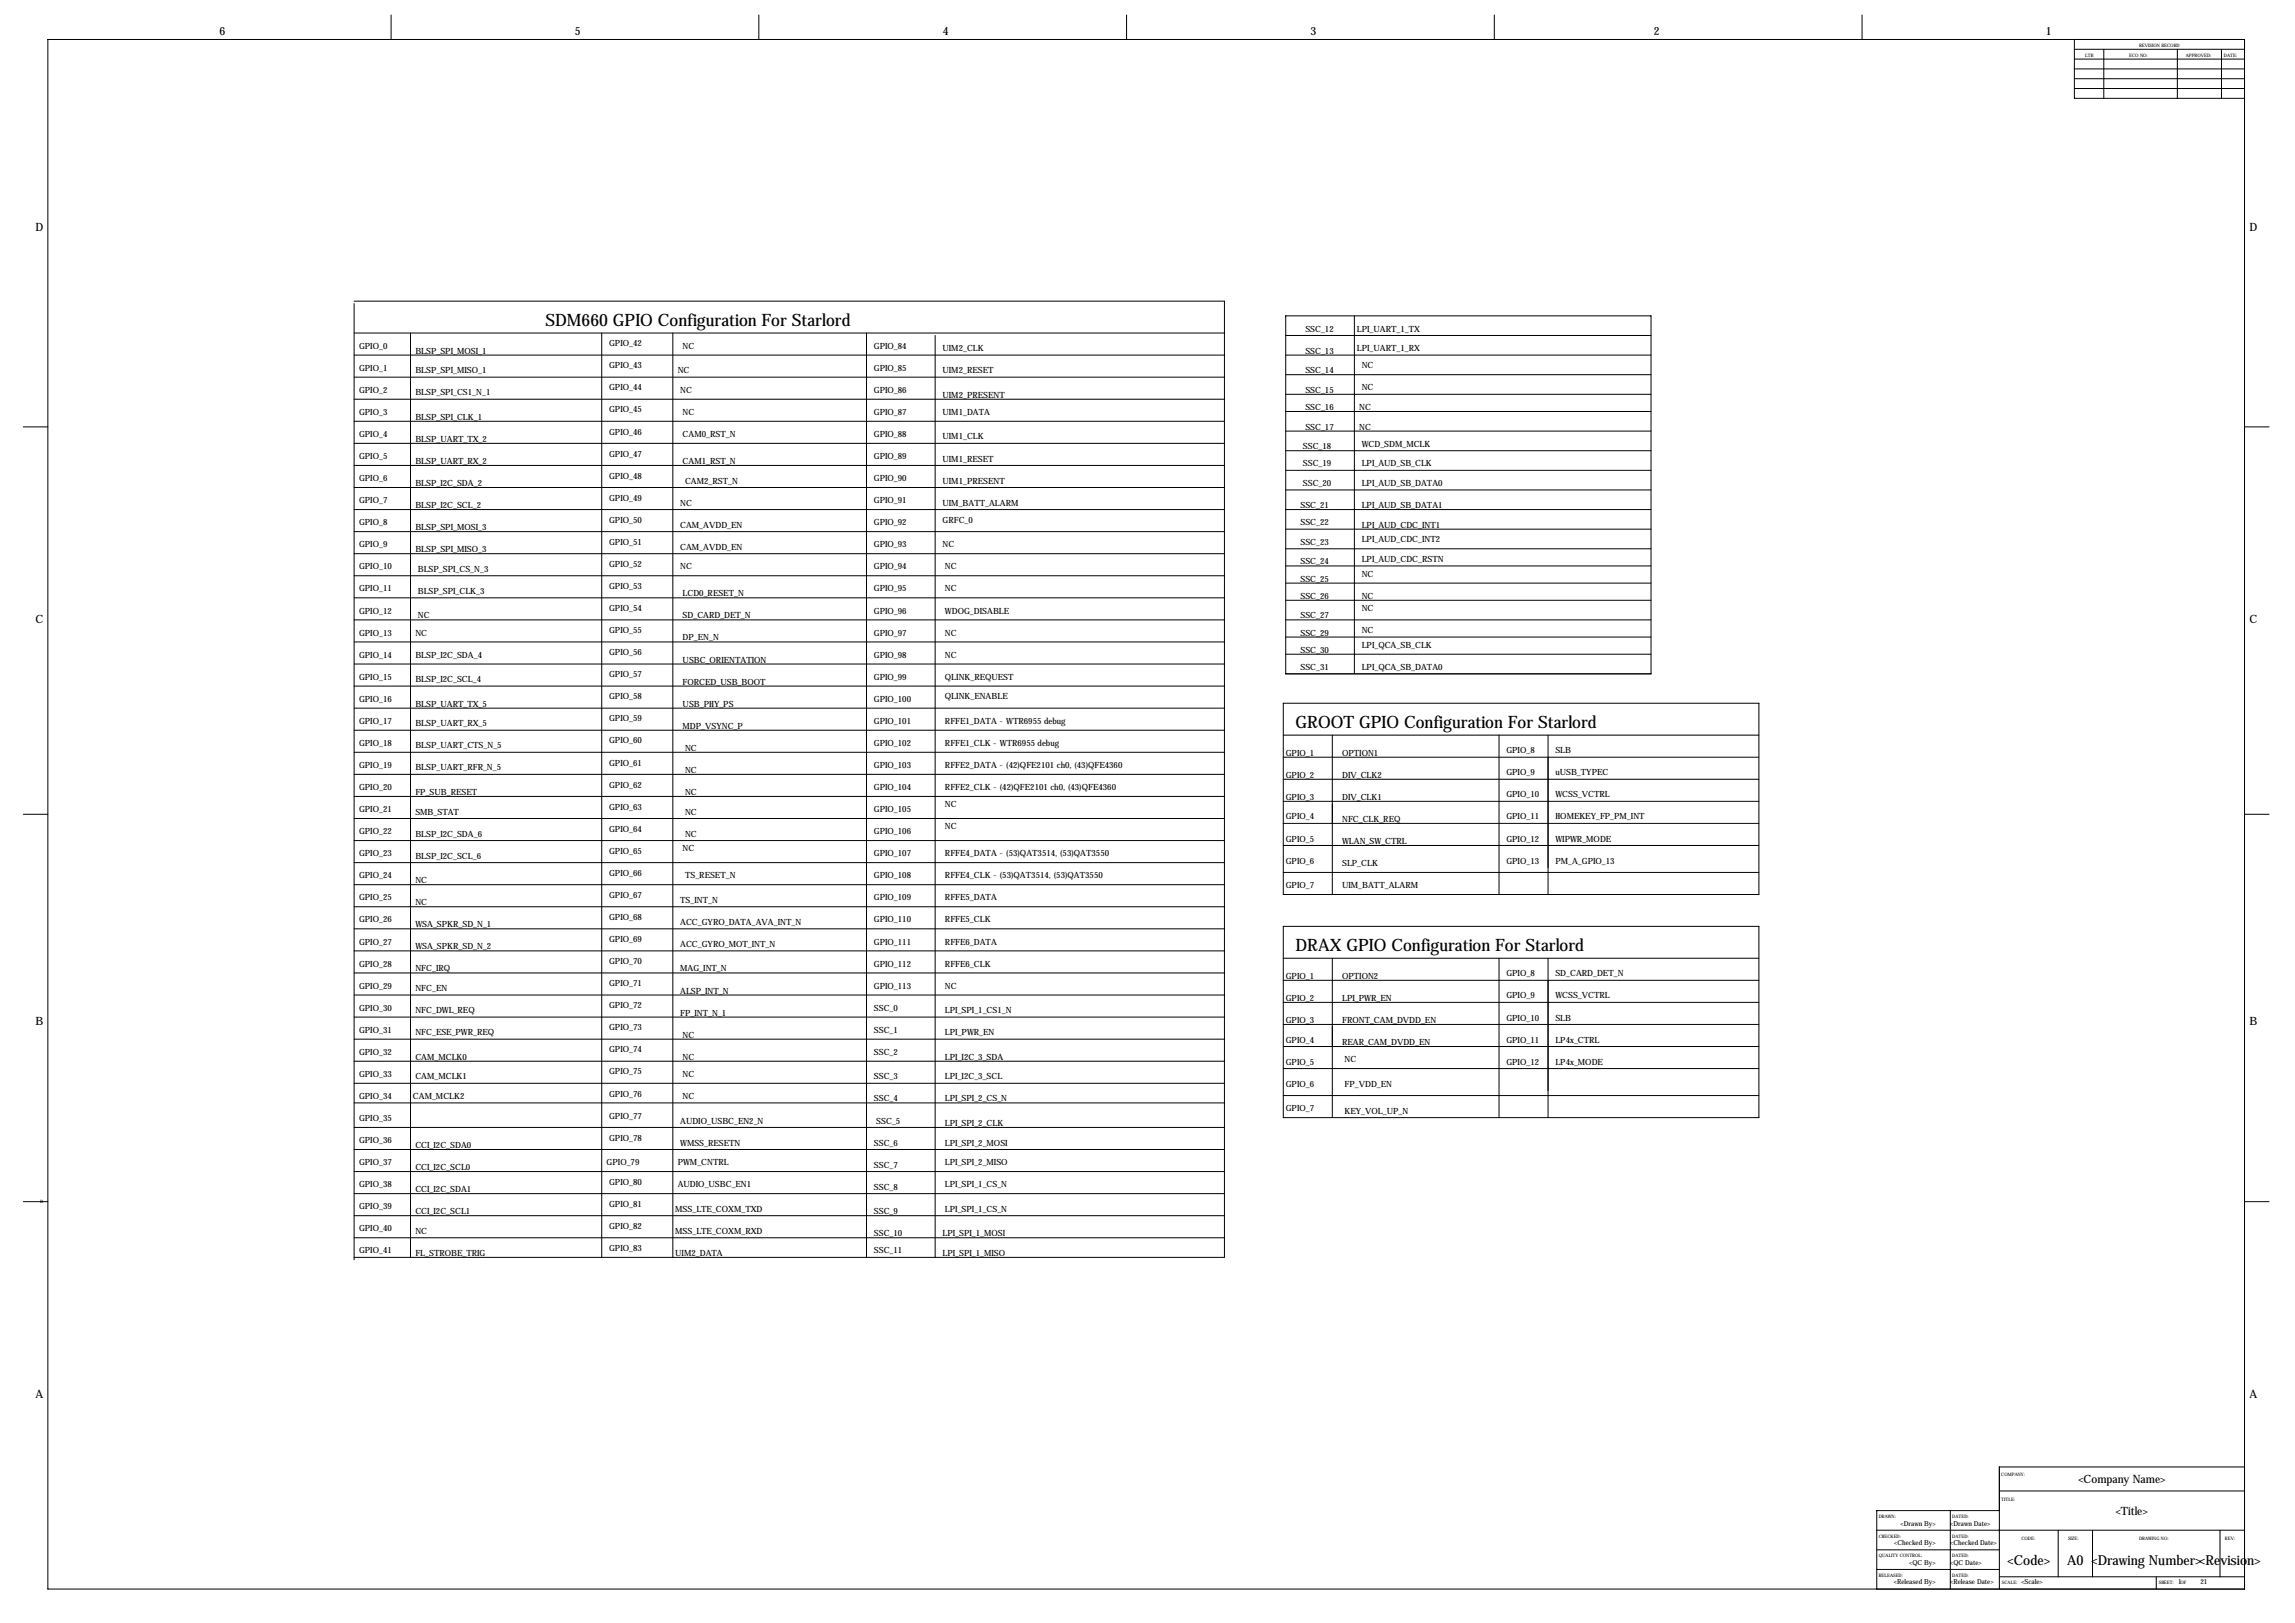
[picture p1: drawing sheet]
<svg xmlns="http://www.w3.org/2000/svg" width="1189mm" height="841mm" viewBox="0 0 1189 841" stroke-linecap="round" stroke-linejoin="round" font-family="sans-serif">
<defs><g id="words">
<g font-size="8.8">
<text x="282" y="169">SDM660 GPIO Configuration For Starlord</text>
<text x="671" y="377">GROOT GPIO Configuration For Starlord</text>
<text x="671" y="493">DRAX GPIO Configuration For Starlord</text>
</g>
<g font-size="7.1">
<text x="1040" y="811">&lt;Code&gt;</text>
<text x="1071" y="811">A0 &lt;Drawing Number&gt;&lt;Revision&gt;</text>
</g>
<g font-size="5.9">
<text x="114" y="18">6</text>
<text x="298" y="18">5</text>
<text x="488" y="18">4</text>
<text x="679" y="18">3</text>
<text x="857" y="18">2</text>
<text x="1060" y="18">1</text>
<text x="18" y="120">D</text>
<text x="1165" y="120">D</text>
<text x="18" y="323">C</text>
<text x="1165" y="323">C</text>
<text x="18" y="531">B</text>
<text x="1165" y="531">B</text>
<text x="18" y="724">A</text>
<text x="1165" y="724">A</text>
<text x="1077" y="768">&lt;Company Name&gt;</text>
<text x="1096" y="785">&lt;Title&gt;</text>
</g>
<g font-size="4.4">
<text x="676" y="172">SSC_12</text>
<text x="703" y="172">LPI_UART_1_TX</text>
<text x="316" y="179">GPIO_42</text>
<text x="186" y="181">GPIO_0</text>
<text x="215" y="183">BLSP_SPI_MOSI_1</text>
<text x="354" y="181">NC</text>
<text x="453" y="181">GPIO_84</text>
<text x="488" y="182">UIM2_CLK</text>
<text x="676" y="183">SSC_13</text>
<text x="703" y="182">LPI_UART_1_RX</text>
<text x="316" y="191">GPIO_43</text>
<text x="705" y="191">NC</text>
<text x="186" y="192">GPIO_1</text>
<text x="215" y="193">BLSP_SPI_MISO_1</text>
<text x="351" y="193">NC</text>
<text x="453" y="192">GPIO_85</text>
<text x="488" y="193">UIM2_RESET</text>
<text x="676" y="193">SSC_14</text>
<text x="186" y="203">GPIO_2</text>
<text x="316" y="202">GPIO_44</text>
<text x="352" y="203">NC</text>
<text x="453" y="203">GPIO_86</text>
<text x="676" y="203">SSC_15</text>
<text x="705" y="202">NC</text>
<text x="215" y="205">BLSP_SPI_CS1_N_1</text>
<text x="488" y="206">UIM2_PRESENT</text>
<text x="186" y="215">GPIO_3</text>
<text x="316" y="214">GPIO_45</text>
<text x="354" y="215">NC</text>
<text x="453" y="215">GPIO_87</text>
<text x="488" y="215">UIM1_DATA</text>
<text x="676" y="212">SSC_16</text>
<text x="704" y="212">NC</text>
<text x="215" y="217">BLSP_SPI_CLK_1</text>
<text x="186" y="226">GPIO_4</text>
<text x="316" y="225">GPIO_46</text>
<text x="354" y="226">CAM0_RST_N</text>
<text x="453" y="226">GPIO_88</text>
<text x="488" y="228">UIM1_CLK</text>
<text x="676" y="223">SSC_17</text>
<text x="704" y="223">NC</text>
<text x="215" y="229">BLSP_UART_TX_2</text>
<text x="675" y="233">SSC_18</text>
<text x="705" y="231">WCD_SDM_MCLK</text>
<text x="186" y="238">GPIO_5</text>
<text x="316" y="237">GPIO_47</text>
<text x="453" y="238">GPIO_89</text>
<text x="488" y="239">UIM1_RESET</text>
<text x="215" y="240">BLSP_UART_RX_2</text>
<text x="354" y="240">CAM1_RST_N</text>
<text x="675" y="242">SSC_19</text>
<text x="705" y="242">LPI_AUD_SB_CLK</text>
<text x="186" y="249">GPIO_6</text>
<text x="215" y="252">BLSP_I2C_SDA_2</text>
<text x="316" y="248">GPIO_48</text>
<text x="355" y="250">CAM2_RST_N</text>
<text x="453" y="249">GPIO_90</text>
<text x="488" y="250">UIM1_PRESENT</text>
<text x="675" y="252">SSC_20</text>
<text x="705" y="252">LPI_AUD_SB_DATA0</text>
<text x="186" y="261">GPIO_7</text>
<text x="215" y="263">BLSP_I2C_SCL_2</text>
<text x="316" y="259">GPIO_49</text>
<text x="352" y="262">NC</text>
<text x="453" y="261">GPIO_91</text>
<text x="488" y="262">UIM_BATT_ALARM</text>
<text x="674" y="263">SSC_21</text>
<text x="705" y="263">LPI_AUD_SB_DATA1</text>
<text x="186" y="272">GPIO_8</text>
<text x="215" y="275">BLSP_SPI_MOSI_3</text>
<text x="316" y="271">GPIO_50</text>
<text x="352" y="273">CAM_AVDD_EN</text>
<text x="453" y="272">GPIO_92</text>
<text x="488" y="271">GRFC_0</text>
<text x="674" y="272">SSC_22</text>
<text x="705" y="273">LPI_AUD_CDC_INT1</text>
<text x="705" y="281">LPI_AUD_CDC_INT2</text>
<text x="186" y="283">GPIO_9</text>
<text x="215" y="286">BLSP_SPI_MISO_3</text>
<text x="316" y="282">GPIO_51</text>
<text x="352" y="285">CAM_AVDD_EN</text>
<text x="453" y="283">GPIO_93</text>
<text x="488" y="283">NC</text>
<text x="674" y="282">SSC_23</text>
<text x="316" y="294">GPIO_52</text>
<text x="674" y="292">SSC_24</text>
<text x="705" y="291">LPI_AUD_CDC_RSTN</text>
<text x="186" y="295">GPIO_10</text>
<text x="216" y="296">BLSP_SPI_CS_N_3</text>
<text x="352" y="295">NC</text>
<text x="453" y="295">GPIO_94</text>
<text x="490" y="295">NC</text>
<text x="705" y="299">NC</text>
<text x="316" y="305">GPIO_53</text>
<text x="674" y="301">SSC_25</text>
<text x="186" y="306">GPIO_11</text>
<text x="216" y="308">BLSP_SPI_CLK_3</text>
<text x="354" y="309">LCD0_RESET_N</text>
<text x="453" y="306">GPIO_95</text>
<text x="490" y="306">NC</text>
<text x="674" y="310">SSC_26</text>
<text x="705" y="310">NC</text>
<text x="186" y="318">GPIO_12</text>
<text x="316" y="317">GPIO_54</text>
<text x="453" y="318">GPIO_96</text>
<text x="490" y="318">WDOG_DISABLE</text>
<text x="705" y="317">NC</text>
<text x="216" y="320">NC</text>
<text x="354" y="320">SD_CARD_DET_N</text>
<text x="674" y="320">SSC_27</text>
<text x="186" y="329">GPIO_13</text>
<text x="215" y="329">NC</text>
<text x="316" y="328">GPIO_55</text>
<text x="453" y="329">GPIO_97</text>
<text x="490" y="329">NC</text>
<text x="674" y="329">SSC_29</text>
<text x="705" y="328">NC</text>
<text x="354" y="332">DP_EN_N</text>
<text x="705" y="336">LPI_QCA_SB_CLK</text>
<text x="186" y="341">GPIO_14</text>
<text x="215" y="341">BLSP_I2C_SDA_4</text>
<text x="316" y="339">GPIO_56</text>
<text x="453" y="341">GPIO_98</text>
<text x="490" y="341">NC</text>
<text x="674" y="338">SSC_30</text>
<text x="354" y="343">USBC_ORIENTATION</text>
<text x="674" y="347">SSC_31</text>
<text x="705" y="347">LPI_QCA_SB_DATA0</text>
<text x="186" y="352">GPIO_15</text>
<text x="215" y="353">BLSP_I2C_SCL_4</text>
<text x="316" y="351">GPIO_57</text>
<text x="453" y="352">GPIO_99</text>
<text x="490" y="352">QLINK_REQUEST</text>
<text x="354" y="355">FORCED_USB_BOOT</text>
<text x="186" y="364">GPIO_16</text>
<text x="316" y="362">GPIO_58</text>
<text x="453" y="364">GPIO_100</text>
<text x="490" y="362">QLINK_ENABLE</text>
<text x="215" y="366">BLSP_UART_TX_5</text>
<text x="354" y="366">USB_PHY_PS</text>
<text x="186" y="375">GPIO_17</text>
<text x="215" y="376">BLSP_UART_RX_5</text>
<text x="316" y="374">GPIO_59</text>
<text x="354" y="377">MDP_VSYNC_P</text>
<text x="453" y="375">GPIO_101</text>
<text x="490" y="375">RFFE1_DATA - WTR6955 debug</text>
<text x="186" y="386">GPIO_18</text>
<text x="215" y="388">BLSP_UART_CTS_N_5</text>
<text x="316" y="385">GPIO_60</text>
<text x="355" y="389">NC</text>
<text x="453" y="386">GPIO_102</text>
<text x="490" y="386">RFFE1_CLK - WTR6955 debug</text>
<text x="666" y="391">GPIO_1</text>
<text x="695" y="391">OPTION1</text>
<text x="780" y="390">GPIO_8</text>
<text x="806" y="390">SLB</text>
<text x="186" y="398">GPIO_19</text>
<text x="215" y="399">BLSP_UART_RFR_N_5</text>
<text x="316" y="397">GPIO_61</text>
<text x="355" y="400">NC</text>
<text x="453" y="398">GPIO_103</text>
<text x="490" y="398">RFFE2_DATA - (42)QFE2101 ch0, (43)QFE4360</text>
<text x="780" y="402">GPIO_9</text>
<text x="806" y="402">uUSB_TYPEC</text>
<text x="316" y="408">GPIO_62</text>
<text x="666" y="403">GPIO_2</text>
<text x="695" y="403">DIV_CLK2</text>
<text x="186" y="409">GPIO_20</text>
<text x="215" y="412">FP_SUB_RESET</text>
<text x="355" y="412">NC</text>
<text x="453" y="409">GPIO_104</text>
<text x="490" y="409">RFFE2_CLK - (42)QFE2101 ch0, (43)QFE4360</text>
<text x="780" y="413">GPIO_10</text>
<text x="806" y="413">WCSS_VCTRL</text>
<text x="316" y="419">GPIO_63</text>
<text x="490" y="418">NC</text>
<text x="666" y="414">GPIO_3</text>
<text x="695" y="414">DIV_CLK1</text>
<text x="186" y="421">GPIO_21</text>
<text x="215" y="422">SMB_STAT</text>
<text x="355" y="422">NC</text>
<text x="453" y="421">GPIO_105</text>
<text x="666" y="424">GPIO_4</text>
<text x="695" y="426">NFC_CLK_REQ</text>
<text x="780" y="424">GPIO_11</text>
<text x="806" y="424">HOMEKEY_FP_PM_INT</text>
<text x="316" y="431">GPIO_64</text>
<text x="490" y="430">NC</text>
<text x="186" y="432">GPIO_22</text>
<text x="215" y="433">BLSP_I2C_SDA_6</text>
<text x="355" y="433">NC</text>
<text x="453" y="432">GPIO_106</text>
<text x="666" y="436">GPIO_5</text>
<text x="695" y="437">WLAN_SW_CTRL</text>
<text x="780" y="436">GPIO_12</text>
<text x="806" y="436">WIPWR_MODE</text>
<text x="186" y="444">GPIO_23</text>
<text x="316" y="442">GPIO_65</text>
<text x="354" y="441">NC</text>
<text x="453" y="444">GPIO_107</text>
<text x="490" y="444">RFFE4_DATA - (53)QAT3514, (53)QAT3550</text>
<text x="215" y="445">BLSP_I2C_SCL_6</text>
<text x="666" y="447">GPIO_6</text>
<text x="695" y="449">SLP_CLK</text>
<text x="780" y="447">GPIO_13</text>
<text x="806" y="447">PM_A_GPIO_13</text>
<text x="186" y="455">GPIO_24</text>
<text x="316" y="454">GPIO_66</text>
<text x="355" y="455">TS_RESET_N</text>
<text x="453" y="455">GPIO_108</text>
<text x="490" y="455">RFFE4_CLK - (53)QAT3514, (53)QAT3550</text>
<text x="215" y="457">NC</text>
<text x="666" y="460">GPIO_7</text>
<text x="695" y="460">UIM_BATT_ALARM</text>
<text x="186" y="466">GPIO_25</text>
<text x="316" y="465">GPIO_67</text>
<text x="352" y="468">TS_INT_N</text>
<text x="453" y="466">GPIO_109</text>
<text x="490" y="466">RFFE5_DATA</text>
<text x="215" y="469">NC</text>
<text x="186" y="478">GPIO_26</text>
<text x="316" y="477">GPIO_68</text>
<text x="352" y="479">ACC_GYRO_DATA_AVA_INT_N</text>
<text x="453" y="478">GPIO_110</text>
<text x="490" y="478">RFFE5_CLK</text>
<text x="215" y="480">WSA_SPKR_SD_N_1</text>
<text x="186" y="489">GPIO_27</text>
<text x="215" y="492">WSA_SPKR_SD_N_2</text>
<text x="316" y="488">GPIO_69</text>
<text x="352" y="491">ACC_GYRO_MOT_INT_N</text>
<text x="453" y="489">GPIO_111</text>
<text x="490" y="489">RFFE6_DATA</text>
<text x="186" y="501">GPIO_28</text>
<text x="215" y="503">NFC_IRQ</text>
<text x="316" y="499">GPIO_70</text>
<text x="352" y="503">MAG_INT_N</text>
<text x="453" y="501">GPIO_112</text>
<text x="490" y="501">RFFE6_CLK</text>
<text x="666" y="507">GPIO_1</text>
<text x="695" y="507">OPTION2</text>
<text x="780" y="506">GPIO_8</text>
<text x="806" y="506">SD_CARD_DET_N</text>
<text x="186" y="512">GPIO_29</text>
<text x="215" y="513">NFC_EN</text>
<text x="316" y="511">GPIO_71</text>
<text x="352" y="515">ALSP_INT_N</text>
<text x="453" y="512">GPIO_113</text>
<text x="490" y="512">NC</text>
<text x="666" y="518">GPIO_2</text>
<text x="695" y="518">LPI_PWR_EN</text>
<text x="780" y="517">GPIO_9</text>
<text x="806" y="517">WCSS_VCTRL</text>
<text x="186" y="524">GPIO_30</text>
<text x="215" y="525">NFC_DWL_REQ</text>
<text x="316" y="522">GPIO_72</text>
<text x="352" y="526">FP_INT_N_1</text>
<text x="453" y="524">SSC_0</text>
<text x="490" y="525">LPI_SPI_1_CS1_N</text>
<text x="316" y="534">GPIO_73</text>
<text x="666" y="530">GPIO_3</text>
<text x="695" y="530">FRONT_CAM_DVDD_EN</text>
<text x="780" y="529">GPIO_10</text>
<text x="806" y="529">SLB</text>
<text x="186" y="535">GPIO_31</text>
<text x="215" y="536">NFC_ESE_PWR_REQ</text>
<text x="354" y="537">NC</text>
<text x="453" y="535">SSC_1</text>
<text x="490" y="536">LPI_PWR_EN</text>
<text x="316" y="545">GPIO_74</text>
<text x="666" y="540">GPIO_4</text>
<text x="695" y="541">REAR_CAM_DVDD_EN</text>
<text x="780" y="540">GPIO_11</text>
<text x="806" y="540">LP4x_CTRL</text>
<text x="186" y="546">GPIO_32</text>
<text x="215" y="549">CAM_MCLK0</text>
<text x="354" y="549">NC</text>
<text x="453" y="546">SSC_2</text>
<text x="490" y="549">LPI_I2C_3_SDA</text>
<text x="666" y="551">GPIO_5</text>
<text x="697" y="550">NC</text>
<text x="780" y="551">GPIO_12</text>
<text x="806" y="551">LP4x_MODE</text>
<text x="186" y="558">GPIO_33</text>
<text x="316" y="557">GPIO_75</text>
<text x="354" y="558">NC</text>
<text x="215" y="559">CAM_MCLK1</text>
<text x="453" y="559">SSC_3</text>
<text x="490" y="559">LPI_I2C_3_SCL</text>
<text x="666" y="563">GPIO_6</text>
<text x="697" y="563">FP_VDD_EN</text>
<text x="186" y="569">GPIO_34</text>
<text x="214" y="569">CAM_MCLK2</text>
<text x="316" y="568">GPIO_76</text>
<text x="354" y="569">NC</text>
<text x="453" y="571">SSC_4</text>
<text x="490" y="571">LPI_SPI_2_CS_N</text>
<text x="666" y="576">GPIO_7</text>
<text x="186" y="581">GPIO_35</text>
<text x="316" y="579">GPIO_77</text>
<text x="352" y="582">AUDIO_USBC_EN2_N</text>
<text x="454" y="582">SSC_5</text>
<text x="697" y="577">KEY_VOL_UP_N</text>
<text x="490" y="583">LPI_SPI_2_CLK</text>
<text x="186" y="592">GPIO_36</text>
<text x="316" y="591">GPIO_78</text>
<text x="352" y="593">WMSS_RESETN</text>
<text x="453" y="593">SSC_6</text>
<text x="490" y="593">LPI_SPI_2_MOSI</text>
<text x="215" y="595">CCI_I2C_SDA0</text>
<text x="186" y="604">GPIO_37</text>
<text x="314" y="604">GPIO_79</text>
<text x="351" y="604">PWM_CNTRL</text>
<text x="453" y="605">SSC_7</text>
<text x="490" y="604">LPI_SPI_2_MISO</text>
<text x="215" y="606">CCI_I2C_SCL0</text>
<text x="186" y="615">GPIO_38</text>
<text x="215" y="618">CCI_I2C_SDA1</text>
<text x="316" y="614">GPIO_80</text>
<text x="351" y="615">AUDIO_USBC_EN1</text>
<text x="453" y="616">SSC_8</text>
<text x="490" y="615">LPI_SPI_1_CS_N</text>
<text x="186" y="626">GPIO_39</text>
<text x="215" y="629">CCI_I2C_SCL1</text>
<text x="316" y="625">GPIO_81</text>
<text x="350" y="628">MSS_LTE_COXM_TXD</text>
<text x="453" y="629">SSC_9</text>
<text x="490" y="628">LPI_SPI_1_CS_N</text>
<text x="186" y="638">GPIO_40</text>
<text x="215" y="639">NC</text>
<text x="316" y="637">GPIO_82</text>
<text x="350" y="639">MSS_LTE_COXM_RXD</text>
<text x="453" y="640">SSC_10</text>
<text x="488" y="640">LPI_SPI_1_MOSI</text>
<text x="316" y="648">GPIO_83</text>
<text x="186" y="649">GPIO_41</text>
<text x="215" y="651">FL_STROBE_TRIG</text>
<text x="350" y="651">UIM2_DATA</text>
<text x="453" y="649">SSC_11</text>
<text x="488" y="651">LPI_SPI_1_MISO</text>
</g>
<g font-size="3.6">
<text x="985" y="790">&lt;Drawn By&gt;</text>
<text x="1010" y="790">&lt;Drawn Date&gt;</text>
<text x="981" y="800">&lt;Checked By&gt;</text>
<text x="1010" y="800">&lt;Checked Date&gt;</text>
<text x="989" y="811">&lt;QC By&gt;</text>
<text x="1010" y="811">&lt;QC Date&gt;</text>
<text x="981" y="821">&lt;Released By&gt;</text>
<text x="1010" y="821">&lt;Release Date&gt;</text>
<text x="1047" y="821">&lt;Scale&gt;</text>
<text x="1128" y="821">1</text>
<text x="1140" y="821">21</text>
</g>
<g font-size="2.4">
<text x="1080" y="29">LTR</text>
<text x="1103" y="29">ECO NO:</text>
<text x="1108" y="24">REVISION RECORD</text>
<text x="1132" y="29">APPROVED:</text>
<text x="1152" y="29">DATE:</text>
<text x="1037" y="765">COMPANY:</text>
<text x="1037" y="777">TITLE:</text>
<text x="973" y="786">DRAWN:</text>
<text x="1011" y="786">DATED:</text>
<text x="973" y="796">CHECKED:</text>
<text x="1011" y="796">DATED:</text>
<text x="1047" y="798">CODE:</text>
<text x="1071" y="798">SIZE:</text>
<text x="1108" y="798">DRAWING NO:</text>
<text x="1153" y="798">REV:</text>
<text x="973" y="807">QUALITY CONTROL:</text>
<text x="1011" y="807">DATED:</text>
<text x="973" y="817">RELEASED:</text>
<text x="1011" y="817">DATED:</text>
<text x="1037" y="821">SCALE:</text>
<text x="1118" y="821">SHEET:</text>
<text x="1130" y="821">OF</text>
</g>
<text font-size="2.3" x="21" y="623">B</text>
</g></defs>
<g fill="none" stroke="#000" stroke-width=".52">
<path d="M203 8v12M393 8v12M584 8v12M774 8v12M965 8v12M25 20h1138v803h-1138zM1075 20v31h88M1075 36h88M1075 26h88M1075 31h88M1090 26v25M1128 26v25"/>
<path d="M1151 26v25M1075 41h88M1075 46h88M183 156h451v495h-451M183 157v496M183 172h451M213 172v479M312 172v479M349 172v479M449 172v479M484 174v477M666 164h189v185h-189z"/>
<path d="M666 174h189M702 164v185M183 184h451M183 195h451M666 184h189M666 194h189M183 218h451M183 207h451M666 204h189M666 213h189M12 221h13M183 230h451"/>
<path d="M666 223h189M666 233h189M1163 221h12M183 253h451M183 241h451M666 254h189M666 244h189M183 275h451M183 264h451M666 264h189M666 274h189M183 298h451"/>
<path d="M183 287h451M666 284h189M666 293h189M183 310h451M666 311h189M666 302h189M183 333h451M183 321h451M666 321h189M666 330h189M666 339h189M183 344h451"/>
<path d="M183 355h451M183 367h451M183 378h451M665 364h246v99h-246zM183 390h451M665 381h246M665 392h246M690 381v82M777 381v82M802 381v82M183 401h451M183 413h451"/>
<path d="M665 415h246M665 404h246M12 422h13M183 435h451M183 424h451M665 438h246M665 426h246M1163 422h12M183 458h451M183 447h451M665 452h246M183 470h451"/>
<path d="M665 480h246v99h-246zM183 493h451M183 481h451M665 496h246M690 496v83M777 496v83M802 496v83M183 515h451M183 504h451M665 519h246M665 508h246M183 527h451"/>
<path d="M183 538h451M665 531h246M183 550h451M665 553h246M665 542h246M183 561h451M183 571h451M665 567h246M183 584h451M183 595h451M183 618h451M183 607h451"/>
<path d="M12 622h13M183 630h451M1163 622h12M183 641h451M1163 760h-127v63M1036 772h127M972 793h191M1010 782v41M1036 782h-64v41M1066 793v24M1084 793v24M1150 793v24"/>
<path d="M972 803h64M972 813h64M1036 817h127M1117 817v6"/>
</g>
<use href="#words"/>
</svg>
